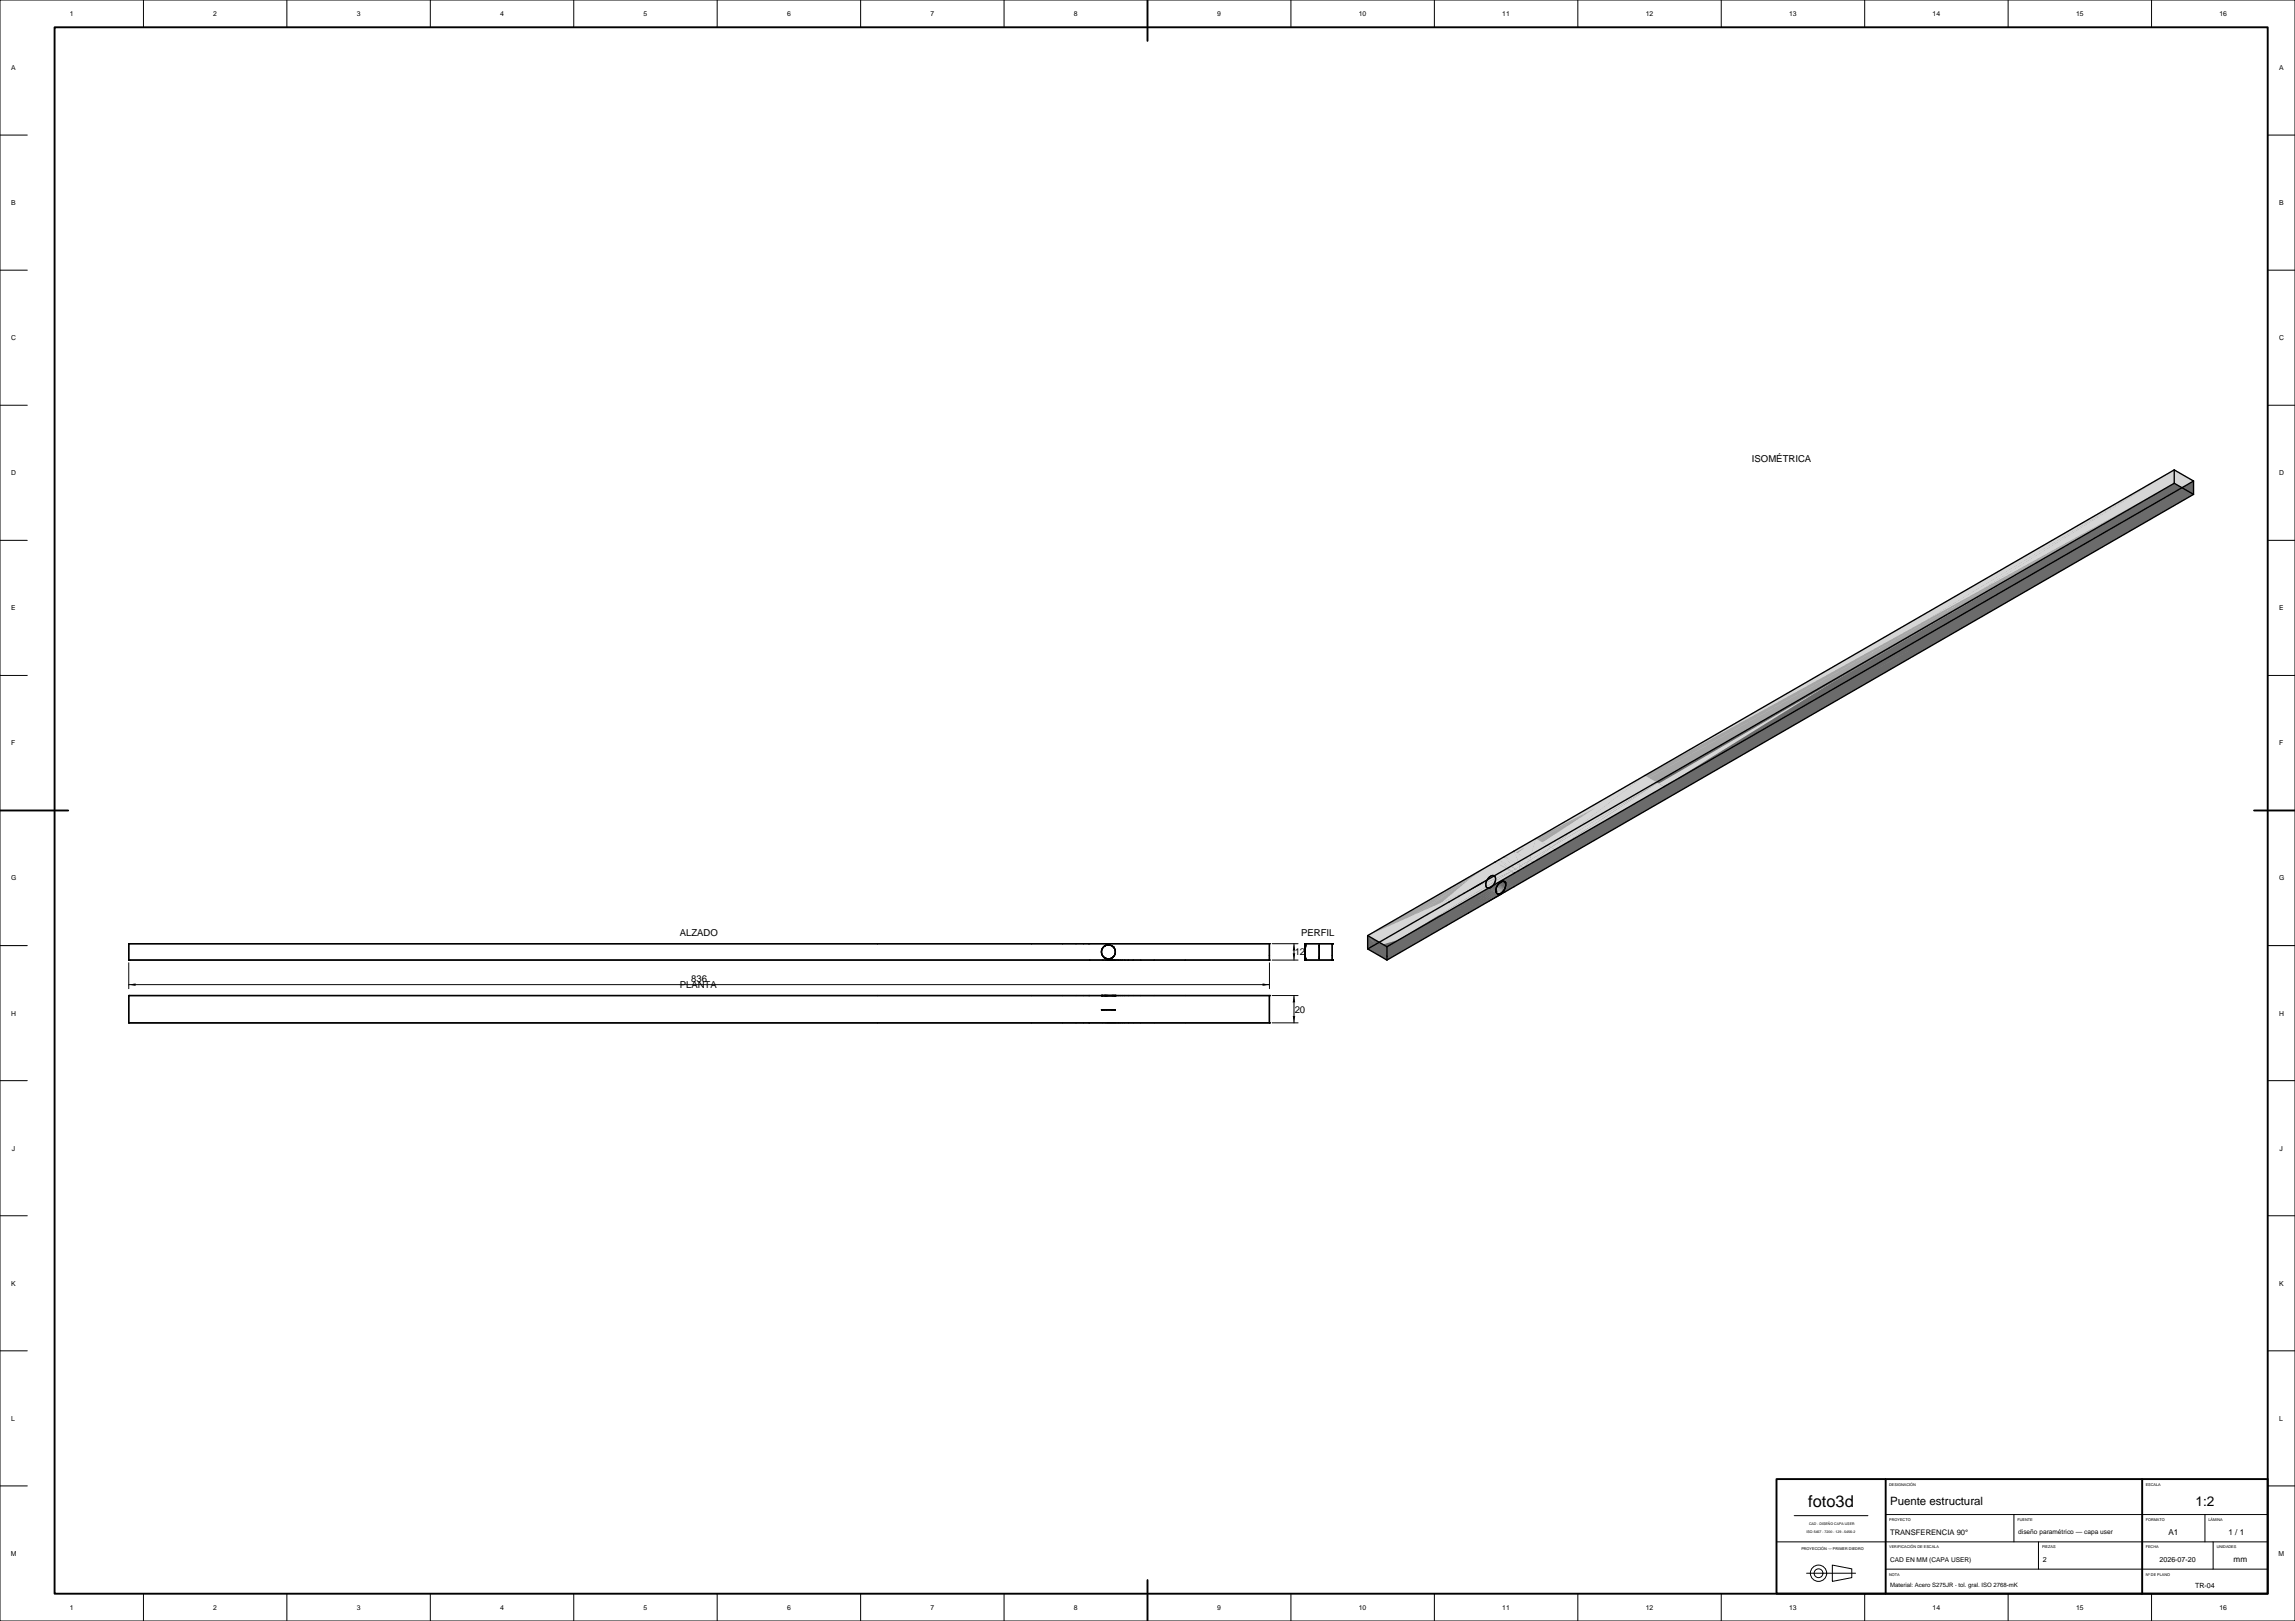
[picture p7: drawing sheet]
<svg xmlns="http://www.w3.org/2000/svg" width="841mm" height="594mm" viewBox="0 0 841 594" stroke-linecap="round" stroke-linejoin="round" font-family="sans-serif">
<defs><g id="words">
<text font-size="6" x="662.7" y="552.4">foto3d</text>
<text font-size="5" x="804.5" y="551.7">1:2</text>
<text font-size="4.2" x="692.6" y="551.4">Puente estructural</text>
<g font-size="3.5">
<text x="642" y="169.4">ISOMÉTRICA</text>
<text x="249.1" y="343.1">ALZADO</text>
<text x="476.8" y="343.1">PERFIL</text>
<text x="474.4" y="350.1">12</text>
<text x="253.3" y="359.9">836</text>
<text x="249.1" y="362.1">PLANTA</text>
<text x="474.4" y="371.1">20</text>
</g>
<g font-size="3">
<text x="794.6" y="562.5">A1</text>
<text x="816.6" y="562.5">1 / 1</text>
<text x="818.5" y="572.5">mm</text>
</g>
<text font-size="2.8" x="692.6" y="562.4">TRANSFERENCIA 90°</text>
<g font-size="2.6">
<text x="748.6" y="572.3">2</text>
<text x="791.4" y="572.3">2026-07-20</text>
<text x="804.4" y="581.8">TR-04</text>
</g>
<g font-size="2.5">
<text x="25.6" y="5.9">1</text>
<text x="78.1" y="5.9">2</text>
<text x="130.7" y="5.9">3</text>
<text x="183.3" y="5.9">4</text>
<text x="235.8" y="5.9">5</text>
<text x="288.4" y="5.9">6</text>
<text x="341" y="5.9">7</text>
<text x="393.5" y="5.9">8</text>
<text x="446.1" y="5.9">9</text>
<text x="498" y="5.9">10</text>
<text x="550.5" y="5.9">11</text>
<text x="603.1" y="5.9">12</text>
<text x="655.6" y="5.9">13</text>
<text x="708.2" y="5.9">14</text>
<text x="760.8" y="5.9">15</text>
<text x="813.3" y="5.9">16</text>
<text x="4.2" y="25.7">A</text>
<text x="835.2" y="25.7">A</text>
<text x="4.2" y="75.1">B</text>
<text x="835.2" y="75.1">B</text>
<text x="4.2" y="124.7">C</text>
<text x="835.2" y="124.7">C</text>
<text x="4.2" y="174.1">D</text>
<text x="835.2" y="174.1">D</text>
<text x="4.2" y="223.7">E</text>
<text x="835.2" y="223.7">E</text>
<text x="4.2" y="273.1">F</text>
<text x="835.2" y="273.1">F</text>
<text x="4.2" y="322.7">G</text>
<text x="835.2" y="322.7">G</text>
<text x="4.2" y="372.1">H</text>
<text x="835.2" y="372.1">H</text>
<text x="4.4" y="421.7">J</text>
<text x="835.4" y="421.7">J</text>
<text x="4.2" y="471.1">K</text>
<text x="835.2" y="471.1">K</text>
<text x="4.2" y="520.7">L</text>
<text x="835.2" y="520.7">L</text>
<text x="4" y="570.1">M</text>
<text x="835" y="570.1">M</text>
<text x="25.6" y="589.9">1</text>
<text x="78.1" y="589.9">2</text>
<text x="130.7" y="589.9">3</text>
<text x="183.3" y="589.9">4</text>
<text x="235.8" y="589.9">5</text>
<text x="288.4" y="589.9">6</text>
<text x="341" y="589.9">7</text>
<text x="393.5" y="589.9">8</text>
<text x="446.1" y="589.9">9</text>
<text x="498" y="589.9">10</text>
<text x="550.5" y="589.9">11</text>
<text x="603.1" y="589.9">12</text>
<text x="655.6" y="589.9">13</text>
<text x="708.2" y="589.9">14</text>
<text x="760.8" y="589.9">15</text>
<text x="813.3" y="589.9">16</text>
</g>
<g font-size="2.4">
<text x="739.6" y="562.3">diseño paramétrico — capa user</text>
<text x="692.6" y="572.3">CAD EN MM (CAPA USER)</text>
</g>
<text font-size="2.2" x="692.6" y="581.7">Material: Acero S275JR · tol. gral. ISO 2768-mK</text>
<g font-size="1.4">
<text x="692.3" y="544.4">DESIGNACIÓN</text>
<text x="786.3" y="544.4">ESCALA</text>
<text x="692.3" y="557.4">PROYECTO</text>
<text x="739.3" y="557.4">FUENTE</text>
<text x="786.3" y="557.4">FORMATO</text>
<text x="809.3" y="557.4">LÁMINA</text>
<text x="660.1" y="567.9">PROYECCIÓN — PRIMER DIEDRO</text>
<text x="692.3" y="567.4">VERIFICACIÓN DE ESCALA</text>
<text x="748.3" y="567.4">PIEZAS</text>
<text x="786.3" y="567.4">FECHA</text>
<text x="812.3" y="567.4">UNIDADES</text>
<text x="692.3" y="577.4">NOTA</text>
<text x="786.3" y="577.4">Nº DE PLANO</text>
</g>
<g font-size="1.3">
<text x="662" y="561.9">ISO 5457 · 7200 · 129 · 5456-2</text>
<text x="662.9" y="558.7">CAD · DISEÑO CAPA USER</text>
</g>
</g></defs>
<g fill="#919191">
<path d="M796.7 172.2l7.1 4.1-7.1 .8z"/>
<path d="M796.7 177.1l7.1-.8v4.9z"/>
</g>
<path d="M602.8 284.2l193.9-112v4.9z" fill="#a6a6a6"/>
<path d="M609.8 288.3l186.9-116.1 7.1 4.1z" fill="#d6d6d6"/>
<g fill="#6b6b6b">
<path d="M548.9 321.5l247.8-144.4 7.1 4.1z"/>
<path d="M550 327.4l253.8-151.1v4.9z"/>
</g>
<g fill="#d6d6d6">
<path d="M602.8 284.2l193.9-112-189.3 114.7z"/>
<path d="M607.4 286.9l189.3-114.7-186.9 116.1z"/>
</g>
<g fill="#a6a6a6">
<path d="M584.5 296.1l18.3-11.9 193.9-107.1z"/>
<path d="M542.9 323.3l41.6-27.2 212.2-119z"/>
</g>
<g fill="#6b6b6b">
<path d="M555.5 323.8l54.3-35.5 194-112z"/>
<path d="M547.8 320.8l248.9-143.7-247.8 144.4z"/>
</g>
<path d="M542.9 323.3l253.8-146.2-248.9 143.7z" fill="#a6a6a6"/>
<g fill="#6b6b6b">
<path d="M548.9 321.5l254.9-140.3-249 143.7z"/>
<path d="M550 327.4l253.8-146.2-249 143.7z"/>
<path d="M550 327.4l5.5-3.6 248.3-147.5z"/>
</g>
<path d="M568.4 310.5l34.4-26.3 4.6 2.7z" fill="#d6d6d6"/>
<path d="M562.8 307.3l40-23.1-18.3 11.9z" fill="#a6a6a6"/>
<g fill="#d6d6d6">
<path d="M569.9 311.3l37.5-24.4 2.4 1.4z"/>
<path d="M562.8 307.3l40-23.1-34.4 26.3z"/>
<path d="M568.4 310.5l39-23.6-37.5 24.4z"/>
</g>
<path d="M558.6 310.6l4.2-3.3 21.7-11.2z" fill="#a6a6a6"/>
<path d="M551.7 326l18.2-14.7 39.9-23z" fill="#6b6b6b"/>
<path d="M543.1 323.1l15.5-12.5 25.9-14.5z" fill="#a6a6a6"/>
<path d="M551.7 326l58.1-37.7z" fill="#6b6b6b"/>
<path d="M554.7 311.9l8.1-4.6-4.2 3.3z" fill="#a6a6a6"/>
<path d="M562.8 307.3l5.6 3.2-7.9 4.7z" fill="#d6d6d6"/>
<path d="M552.6 314l2.1-2.1 3.9-1.3z" fill="#a6a6a6"/>
<g fill="#d6d6d6">
<path d="M554.7 311.9l8.1-4.6-2.3 7.9z"/>
<path d="M561.8 316l6.6-5.5 1.5 .8z"/>
</g>
<g fill="#a6a6a6">
<path d="M543.4 322.9l9.2-8.9 6-3.4z"/>
<path d="M551.3 313.9l3.4-2-2.1 2.1z"/>
<path d="M551.3 313.9l1.3 .1-2.7 1.5z"/>
</g>
<path d="M560.5 315.2l7.9-4.7-6.6 5.5z" fill="#d6d6d6"/>
<path d="M544.3 322.8l3.5-2 1.1 .7z" fill="#6b6b6b"/>
<path d="M551.3 313.9l3.4-2 2.4 5.4z" fill="#d6d6d6"/>
<g fill="#a6a6a6">
<path d="M549.9 315.5l2.7-1.5-9 8.7z"/>
<path d="M549.3 315l2-1.1-1.4 1.6z"/>
</g>
<path d="M554.7 311.9l5.8 3.3-3.4 2.1z" fill="#d6d6d6"/>
<g fill="#a6a6a6">
<path d="M549.3 315l.6 .5-1.6 .9z"/>
<path d="M542.7 323.4l5.1-2.6-3.5 2z"/>
</g>
<path d="M544.3 322.8l4.6-1.3-3.5 1.9z" fill="#6b6b6b"/>
<g fill="#a6a6a6">
<path d="M548.3 316.4l1.6-.9-6.1 7z"/>
<path d="M548 315.8l1.3-.8-1 1.4z"/>
<path d="M548 315.8l.3 .6-1 .6z"/>
<path d="M547.3 317l1-.6-4.3 5.8z"/>
</g>
<path d="M551.1 326.3l10.7-10.3 8.1-4.7z" fill="#6b6b6b"/>
<path d="M549.3 315l2-1.1 3.9 4.6z" fill="#d6d6d6"/>
<g fill="#6b6b6b">
<path d="M543.5 323.3l.8-.5 1.1 .6z"/>
<path d="M545.4 323.4l3.5-1.9 5.9 3.4z"/>
</g>
<g fill="#a6a6a6">
<path d="M547.1 316.4l.9-.6-.7 1.2z"/>
<path d="M547.1 316.4l.9-.6z"/>
<path d="M546.6 317.4l.7-.4-3.1 4.9z"/>
<path d="M542.4 323.5l1.9-.7z"/>
<path d="M547.1 316.4l.2 .6-.7 .4z"/>
</g>
<g fill="#6b6b6b">
<path d="M543.5 323.3l1.9 .1-.8 .5z"/>
<path d="M543.1 323.5l.4-.2 1.1 .6z"/>
</g>
<g fill="#a6a6a6">
<path d="M546.1 317.7l.5-.3-2.3 4.2z"/>
<path d="M542.2 323.5l1.3-.2z"/>
<path d="M546.4 316.8l.7-.4-.5 1z"/>
</g>
<path d="M560.5 315.2l1.3 .8-3.5 2z" fill="#d6d6d6"/>
<g fill="#6b6b6b">
<path d="M542.8 323.7l.3-.2 1 .6z"/>
<path d="M543.1 323.5l1.5 .4-.5 .2z"/>
</g>
<g fill="#a6a6a6">
<path d="M545.6 317.9l.5-.2-1.6 3.6z"/>
<path d="M546.4 316.8l.2 .6-.5 .3z"/>
<path d="M542 323.5h1.1z"/>
</g>
<path d="M551.3 313.9l5.8 3.4-1.9 1.2z" fill="#d6d6d6"/>
<path d="M542.6 323.8l.2-.1 1 .6z" fill="#6b6b6b"/>
<path d="M544.1 318.9v3.3M544.2 318.9v3" fill="none" stroke="#a6a6a6" stroke-width=".37"/>
<path d="M544 318.9l.3 2.7z" fill="#a6a6a6"/>
<path d="M543.9 318.9v3.6" fill="none" stroke="#a6a6a6" stroke-width=".37"/>
<g fill="#a6a6a6">
<path d="M545.3 318.1l.3-.2-1 3.1z"/>
<path d="M544 318.9l.5 2.4z"/>
</g>
<path d="M543.8 318.9v3.8" fill="none" stroke="#a6a6a6" stroke-width=".41"/>
<path d="M542.8 323.7l1.3 .4-.3 .2z" fill="#6b6b6b"/>
<path d="M548 315.8l1.3-.8 4.7 4.2z" fill="#d6d6d6"/>
<g fill="#a6a6a6">
<path d="M544 318.9l-.4 3.8-.2 .2z"/>
<path d="M544 318.9l.6 2.1z"/>
</g>
<path d="M542.4 324l.2-.2 1 .6z" fill="#6b6b6b"/>
<g fill="#a6a6a6">
<path d="M541.8 323.5l1 .2-.2 .1z"/>
<path d="M545.9 317.2l.5-.4-.3 .9z"/>
<path d="M545.9 317.2l.2 .5-.5 .2z"/>
<path d="M544 318.9l-.6 4-.3 .2z"/>
<path d="M544 318.9l.6 1.8z"/>
<path d="M545 318.2l.3-.1-.7 2.6z"/>
</g>
<g fill="#6b6b6b">
<path d="M542.6 323.8l1.2 .5-.2 .1z"/>
<path d="M542.2 324.1l.2-.1 1 .5z"/>
</g>
<g fill="#a6a6a6">
<path d="M544 318.9l.7 1.5z"/>
<path d="M544 318.9l-.9 4.2-.2 .2z"/>
</g>
<path d="M557.1 317.3l3.4-2.1-2.2 2.8z" fill="#d6d6d6"/>
<path d="M541.6 323.4l1 .4-.2 .2z" fill="#a6a6a6"/>
<path d="M544.9 318.2v2.2" fill="none" stroke="#a6a6a6" stroke-width=".37"/>
<g fill="#a6a6a6">
<path d="M544 318.9l-1.1 4.4-.2 .1z"/>
<path d="M544 318.9l.7 1.3z"/>
</g>
<g fill="#6b6b6b">
<path d="M542.4 324l1.2 .4-.2 .1z"/>
<path d="M541.9 324.2l.3-.1 .9 .5z"/>
</g>
<g fill="#a6a6a6">
<path d="M545.5 317.4l.4-.2-.3 .7z"/>
<path d="M545.5 317.4l.1 .5-.3 .2z"/>
<path d="M541.5 323.3l.9 .7-.2 .1z"/>
</g>
<path d="M547.8 315.9l.2-.1 5.7 3.6z" fill="#d6d6d6"/>
<g fill="#a6a6a6">
<path d="M544 318.9l-1.3 4.5-.3 .1z"/>
<path d="M544 318.9l.7 1z"/>
<path d="M544.6 318.5l.2-.1-.1 1.8z"/>
</g>
<g fill="#6b6b6b">
<path d="M551.1 326.3l18.8-15z"/>
<path d="M542.2 324.1l1.2 .4-.3 .1z"/>
<path d="M541.7 324.3l.2-.1 1 .6z"/>
</g>
<g fill="#a6a6a6">
<path d="M544 318.9l-1.6 4.6h-.2z"/>
<path d="M544 318.9l.6 .8z"/>
<path d="M541.3 323.1l.9 1-.3 .1z"/>
<path d="M545.1 317.7l.2 .4-.3 .1z"/>
<path d="M544.4 318.6l.2-.1 .1 1.4z"/>
<path d="M545.1 317.7l.4-.3-.2 .7z"/>
</g>
<g fill="#6b6b6b">
<path d="M541.9 324.2l1.2 .4-.2 .2z"/>
<path d="M541.5 324.5l.2-.2 1 .6z"/>
</g>
<g fill="#a6a6a6">
<path d="M544 318.9l-1.8 4.6h-.2z"/>
<path d="M544 318.9l.6 .5z"/>
<path d="M544.3 318.7l.3 1z"/>
<path d="M541.2 323l.7 1.2-.2 .1z"/>
</g>
<path d="M541.7 324.3l1.2 .5-.2 .1z" fill="#6b6b6b"/>
<g fill="#a6a6a6">
<path d="M544.8 317.9l.2 .3-.2 .2z"/>
<path d="M544.8 317.9l.3-.2-.1 .5z"/>
</g>
<g fill="#6b6b6b">
<path d="M541.2 324.6l.3-.1 .9 .5z"/>
<path d="M544.6 323.9l.8-.5 6 3.5z"/>
</g>
<g fill="#a6a6a6">
<path d="M544 318.9l-2 4.6h-.2z"/>
<path d="M544 318.9l.5 .4z"/>
<path d="M544.2 318.7l.4 .7z"/>
</g>
<path d="M541.5 324.5l1.2 .4-.3 .1z" fill="#6b6b6b"/>
<g fill="#a6a6a6">
<path d="M544.6 318l.2 .4-.2 .1z"/>
<path d="M541.2 322.7l.5 1.6-.2 .2z"/>
<path d="M544.6 318l.2-.1v.5z"/>
</g>
<path d="M541 324.8l.2-.2 1 .6z" fill="#6b6b6b"/>
<g fill="#a6a6a6">
<path d="M544.1 318.8l.4 .5z"/>
<path d="M544 318.9l-2.2 4.6-.2-.1z"/>
<path d="M544 318.9l.3 .2z"/>
<path d="M544.4 318.2l.2 .3-.2 .1z"/>
</g>
<path d="M549.3 315l5.9 3.5-1.2 .7z" fill="#d6d6d6"/>
<path d="M541.2 324.6l1.2 .4-.2 .2z" fill="#6b6b6b"/>
<path d="M541.3 322.5v2.1" fill="none" stroke="#a6a6a6" stroke-width=".37"/>
<g fill="#a6a6a6">
<path d="M544 318.8l.3 .3z"/>
<path d="M544.4 318.2l.2-.2v.5z"/>
<path d="M544 318.9l-2.4 4.5-.1-.1z"/>
<path d="M544.2 318.3l.2 .3z"/>
</g>
<path d="M540.6 324.9l.4-.1 .9 .5z" fill="#6b6b6b"/>
<g fill="#a6a6a6">
<path d="M543.9 318.9l.3 .1z"/>
<path d="M544.2 318.3l.2-.1v.4z"/>
</g>
<g fill="#6b6b6b">
<path d="M545.4 323.4l9.4 1.5-3.4 2z"/>
<path d="M541 324.8l1.2 .4-.3 .1z"/>
</g>
<path d="M544 318.4l.3 .3z" fill="#a6a6a6"/>
<path d="M541.1 322.2v2.6" fill="none" stroke="#a6a6a6" stroke-width=".37"/>
<path d="M544.1 324.1l.5-.2 6 3.5z" fill="#6b6b6b"/>
<g fill="#a6a6a6">
<path d="M544 318.9l-2.5 4.4-.2-.2z"/>
<path d="M544 318.4l.2-.1 .1 .4z"/>
<path d="M543.8 318.5l.4 .2z"/>
</g>
<path d="M540.3 325.2l.3-.3 1 .6z" fill="#6b6b6b"/>
<g fill="#a6a6a6">
<path d="M543.7 318.6l.4 .2z"/>
<path d="M544 318.9l-2.7 4.2-.1-.1z"/>
<path d="M543.8 318.5l.4 .2z"/>
<path d="M541.1 322l-.1 2.8-.4 .1z"/>
</g>
<path d="M540.6 324.9l1.3 .4-.3 .2z" fill="#6b6b6b"/>
<path d="M543.5 318.7l.5 .1z" fill="#a6a6a6"/>
<path d="M543.8 324.3l.3-.2 6.1 3.5z" fill="#6b6b6b"/>
<g fill="#a6a6a6">
<path d="M543.4 318.8l.5 .1z"/>
<path d="M543.7 318.6l.4 .2z"/>
<path d="M544 318.9l-2.8 4.1z"/>
</g>
<path d="M558.3 318l3.5-2-10.8 10.4z" fill="#6b6b6b"/>
<g fill="#a6a6a6">
<path d="M543.5 318.7l.5 .1z"/>
<path d="M541.2 321.7l-.6 3.2-.3 .3z"/>
</g>
<g fill="#6b6b6b">
<path d="M539.8 325.4l.5-.2 .9 .5z"/>
<path d="M540.3 325.2l1.3 .3-.4 .2z"/>
</g>
<path d="M543.4 318.8l.5 .1z" fill="#a6a6a6"/>
<path d="M548 315.8l6 3.4-.3 .2z" fill="#d6d6d6"/>
<path d="M543.6 324.4l.2-.1 6.1 3.5z" fill="#6b6b6b"/>
<path d="M544 318.9l-2.8 3.8z" fill="#a6a6a6"/>
<path d="M557.1 317.3l1.2 .7-1.9 1.1z" fill="#d6d6d6"/>
<g fill="#a6a6a6">
<path d="M542 320l2-1.1z"/>
<path d="M543.3 318.9h.5z"/>
<path d="M542 319.9l1.9-1z"/>
<path d="M544 318.9l-2.9 3.6z"/>
<path d="M541.2 321.4l-.9 3.8-.5 .2z"/>
</g>
<path d="M543.4 324.5l.2-.1 6.1 3.5z" fill="#6b6b6b"/>
<path d="M543.1 319l.5-.1z" fill="#a6a6a6"/>
<path d="M555.2 318.5l1.9-1.2-.7 1.8z" fill="#d6d6d6"/>
<g fill="#a6a6a6">
<path d="M542 319.9l1.8-1z"/>
<path d="M544 318.9l-2.9 3.3z"/>
</g>
<g fill="#6b6b6b">
<path d="M539.8 325.4l1.4 .3-.4 .2z"/>
<path d="M539.3 325.7l.5-.3 1 .5z"/>
<path d="M543.1 324.6l.3-.1 6 3.5z"/>
</g>
<g fill="#a6a6a6">
<path d="M543 319l.4-.1z"/>
<path d="M541.2 321.7l2.8-2.8-2.9 3.1z"/>
<path d="M542 319.9l1.6-1z"/>
<path d="M541.3 321.1l-1.5 4.3-.5 .3z"/>
<path d="M541.2 321.4l2.8-2.5-2.8 2.8z"/>
</g>
<g fill="#6b6b6b">
<path d="M546.3 323.1l1.4 .5-.2 .3z"/>
<path d="M546.3 323.1l1.2 .8-.1 .3z"/>
</g>
<path d="M542.9 319.1l.2-.1z" fill="#a6a6a6"/>
<g fill="#6b6b6b">
<path d="M546.3 323.1l1.5 .2-.1 .3z"/>
<path d="M546.3 323.1l1.1 1.1-.2 .2z"/>
<path d="M542.9 324.8l.2-.2 6.1 3.6z"/>
</g>
<path d="M541.3 321.1l2.7-2.2-2.8 2.5z" fill="#a6a6a6"/>
<g fill="#6b6b6b">
<path d="M546.3 323.1l1.6-.1-.1 .3z"/>
<path d="M546.3 323.1l.9 1.3-.3 .3z"/>
</g>
<g fill="#a6a6a6">
<path d="M542 319.9l1.4-1z"/>
<path d="M541.5 320.8l2.5-1.9-2.7 2.2z"/>
<path d="M542 320l2-1.1-2.2 1.3z"/>
<path d="M541.8 320.2l2.2-1.3-2.4 1.6z"/>
<path d="M541.6 320.5l2.4-1.6-2.5 1.9z"/>
<path d="M542 319.9l1.9-1z"/>
</g>
<g fill="#6b6b6b">
<path d="M546.3 323.1l.6 1.6-.2 .2z"/>
<path d="M546.3 323.1l1.7-.4-.1 .3z"/>
<path d="M539.3 325.7l1.5 .2-.6 .3z"/>
<path d="M542.7 324.9l.2-.1 6.1 3.5z"/>
</g>
<path d="M542 319.9l1.1-.9z" fill="#a6a6a6"/>
<g fill="#6b6b6b">
<path d="M546.3 323.1l.4 1.8-.2 .2z"/>
<path d="M546.3 323.1l1.7-.7v.3z"/>
<path d="M538.6 326.1l.7-.4 .9 .5z"/>
<path d="M544.6 323.9l6.8 3-.8 .5z"/>
</g>
<path d="M541.5 320.8l-2.2 4.9-.7 .4z" fill="#a6a6a6"/>
<path d="M547.7 323.6l3.5 2.4-3.7-2.1z" fill="#949494"/>
<path d="M547.5 323.9l3.6 2.4-3.7-2.1z" fill="#a3a3a3"/>
<path d="M546.3 323.1l1.8-1-.1 .3z" fill="#6b6b6b"/>
<path d="M546.4 323.1v2.1" fill="none" stroke="#6b6b6b" stroke-width=".37"/>
<path d="M547.8 323.3l3.6 2.4-3.7-2.1z" fill="#878787"/>
<path d="M542 319.9l.9-.8z" fill="#a6a6a6"/>
<path d="M551 326.4l10.8-10.4z" fill="#6b6b6b"/>
<path d="M547.4 324.2l3.5 2.4-3.7-2.2z" fill="#b0b0b0"/>
<path d="M542.4 325l.3-.1 6.1 3.5z" fill="#6b6b6b"/>
<path d="M547.9 323l3.6 2.4-3.7-2.1z" fill="#787878"/>
<path d="M547.2 324.4l3.5 2.4-3.8-2.1z" fill="#bababa"/>
<path d="M542.4 319.5l.3-.2-.7 .6z" fill="#a6a6a6"/>
<path d="M546.1 323.1v2.2" fill="none" stroke="#6b6b6b" stroke-width=".37"/>
<g fill="#6b6b6b">
<path d="M546.3 323.1l1.7-1.3 .1 .3z"/>
<path d="M548 322.7l3.6 2.4-3.7-2.1z"/>
</g>
<path d="M546.7 324.9l.2-.2 3.5 2.3z" fill="#c4c4c4"/>
<path d="M542.2 319.7l.2-.2-.4 .4z" fill="#a6a6a6"/>
<g fill="#6b6b6b">
<path d="M542.2 325.2l.2-.2 6.2 3.5z"/>
<path d="M546.3 323.1l-.3 2.2-.2 .1z"/>
<path d="M546.3 323.1l1.7-1.5v.2z"/>
<path d="M548 322.4l3.7 2.4-3.7-2.1z"/>
</g>
<path d="M541.8 320l.4-.3z" fill="#a6a6a6"/>
<path d="M546.5 325.1l.2-.2 3.5 2.3z" fill="#ccc"/>
<g fill="#6b6b6b">
<path d="M538.6 326.1l1.6 .1-.7 .4z"/>
<path d="M544.1 324.1l6.5 3.3-.4 .2z"/>
</g>
<g fill="#a6a6a6">
<path d="M541.6 320.5l-3 5.6-.9 .5z"/>
<path d="M541.4 320.3l1-.8z"/>
</g>
<g fill="#6b6b6b">
<path d="M546.3 323.1l-.5 2.3-.2 .1z"/>
<path d="M547.9 321.4l.1 .2-1.7 1.5z"/>
<path d="M541.9 325.3l.3-.1 6.1 3.5z"/>
<path d="M548.1 322.1l3.7 2.4-3.8-2.1z"/>
</g>
<path d="M546.3 325.2l.2-.1 3.5 2.3z" fill="#d4d4d4"/>
<g fill="#6b6b6b">
<path d="M556.4 319.1l1.9-1.1-7.3 8.5z"/>
<path d="M537.7 326.6l.9-.5 .9 .5z"/>
<path d="M546.3 323.1l-.7 2.4h-.2z"/>
<path d="M547.8 321.2l.1 .2-1.6 1.7z"/>
</g>
<g fill="#d6d6d6">
<path d="M555.2 318.5l1.2 .6-1.3 .8z"/>
<path d="M554 319.2l1.2-.7-.1 1.4z"/>
</g>
<g fill="#6b6b6b">
<path d="M548 321.8l3.8 2.4-3.7-2.1z"/>
<path d="M543.8 324.3l6.4 3.3-.3 .2z"/>
<path d="M541.6 325.5l.3-.2 6.1 3.5z"/>
</g>
<path d="M546 325.3l.3-.1 3.4 2.3z" fill="#d9d9d9"/>
<g fill="#6b6b6b">
<path d="M550.2 327.2l1.5-1.2 3.8-2.2z"/>
<path d="M546.3 323.1l-.9 2.4-.2-.1z"/>
<path d="M547.7 321l.1 .2-1.5 1.9z"/>
<path d="M549.7 327.5l5.1-2.6-3.4 2z"/>
</g>
<path d="M541.9 320l-5.4 7.3z" fill="#a6a6a6"/>
<g fill="#6b6b6b">
<path d="M548 321.6l3.8 2.4z"/>
<path d="M543.6 324.4l6.3 3.4-.2 .1z"/>
</g>
<path d="M545.8 325.4l.2-.1 3.5 2.3z" fill="#dbdbdb"/>
<g fill="#6b6b6b">
<path d="M541.2 325.7l.4-.2 6.1 3.5z"/>
<path d="M546.3 323.1l-1.1 2.3-.2-.1z"/>
<path d="M547.5 320.9l.2 .1-1.4 2.1z"/>
</g>
<path d="M541.8 320.2l-4.1 6.4-1.2 .7z" fill="#a6a6a6"/>
<path d="M547.5 323.9l3.7 2.1z" fill="#949494"/>
<path d="M547.5 323.9l3.7 2.1-.1 .3z" fill="#a3a3a3"/>
<path d="M547.7 323.6l3.7 2.1-.2 .3z" fill="#949494"/>
<path d="M547.4 324.2l3.7 2.1z" fill="#a3a3a3"/>
<path d="M547.7 323.6l3.7 2.1z" fill="#878787"/>
<g fill="#6b6b6b">
<path d="M537.7 326.6h1.8l-.9 .5z"/>
<path d="M558.3 318l-7.3 8.5z"/>
</g>
<path d="M547.4 324.2l3.7 2.1-.2 .3z" fill="#b0b0b0"/>
<path d="M547.8 323.3l3.7 2.1-.1 .3z" fill="#878787"/>
<path d="M547.2 324.4l3.7 2.2z" fill="#b0b0b0"/>
<path d="M547.8 323.3l3.7 2.1z" fill="#787878"/>
<path d="M539.4 321.4l3.3-2.1z" fill="#a6a6a6"/>
<path d="M543.4 324.5l6.3 3.4-.3 .1z" fill="#6b6b6b"/>
<path d="M547.2 324.4l3.7 2.2-.2 .2z" fill="#bababa"/>
<path d="M547.9 321.4l3.8 2.3z" fill="#6b6b6b"/>
<path d="M547.9 323l3.7 2.1-.1 .3z" fill="#787878"/>
<g fill="#6b6b6b">
<path d="M546.3 323.1l-1.3 2.2-.2-.1z"/>
<path d="M547.4 320.9h.1l-1.2 2.2z"/>
</g>
<path d="M546.9 324.7l3.8 2.1z" fill="#bababa"/>
<path d="M547.9 323l3.7 2.1z" fill="#6b6b6b"/>
<path d="M553.7 319.4l.3-.2 .8 .8z" fill="#d6d6d6"/>
<path d="M545.6 325.5l3.7 2.1z" fill="#dedede"/>
<path d="M546.9 324.7l3.8 2.1-.3 .2z" fill="#c4c4c4"/>
<g fill="#6b6b6b">
<path d="M548 322.7l3.7 2.1-.1 .3z"/>
<path d="M543.1 324.6l6.3 3.4-.2 .2z"/>
<path d="M540.8 325.9l.4-.2 6.1 3.5z"/>
</g>
<path d="M546.7 324.9l3.7 2.1z" fill="#c4c4c4"/>
<path d="M548 322.7l3.7 2.1z" fill="#6b6b6b"/>
<path d="M546.7 324.9l3.7 2.1-.2 .2z" fill="#ccc"/>
<g fill="#6b6b6b">
<path d="M546.3 323.1l-1.5 2.1-.1-.1z"/>
<path d="M547.2 320.8l.2 .1-1.1 2.2z"/>
<path d="M547.8 321.2l3.8 2.3z"/>
<path d="M536.5 327.3l1.2-.7 .9 .5z"/>
<path d="M548 322.4l3.8 2.1-.1 .3z"/>
</g>
<path d="M554 319.2l1.1 .7-.3 .1z" fill="#d6d6d6"/>
<path d="M541.8 320l-7.3 8.5z" fill="#a6a6a6"/>
<g fill="#6b6b6b">
<path d="M555.1 319.9l1.3-.8-5.3 7.2z"/>
<path d="M542.9 324.8l6.3 3.4-.2 .1z"/>
</g>
<path d="M546.5 325.1l3.7 2.1z" fill="#ccc"/>
<path d="M548 322.4l3.8 2.1z" fill="#6b6b6b"/>
<path d="M545.4 325.5l3.7 2.1z" fill="#dbdbdb"/>
<path d="M546.5 325.1l3.7 2.1-.2 .2z" fill="#d4d4d4"/>
<g fill="#6b6b6b">
<path d="M546.3 323.1l-1.6 2-.1-.2z"/>
<path d="M546.9 320.8h.3l-.9 2.3z"/>
<path d="M548.1 322.1l3.7 2.1v.3z"/>
<path d="M542.7 324.9l6.3 3.4-.2 .1z"/>
</g>
<path d="M546.3 325.2l3.7 2.2z" fill="#d4d4d4"/>
<g fill="#6b6b6b">
<path d="M548.1 322.1l3.7 2.1z"/>
<path d="M547.7 321l3.8 2.3z"/>
<path d="M540.2 326.2l.6-.3 6.1 3.6z"/>
<path d="M544.5 324.7l1.8-1.6-1.7 1.8z"/>
<path d="M546.7 320.9l.2-.1-.6 2.3z"/>
</g>
<g fill="#d9d9d9">
<path d="M546.3 325.2l3.7 2.2-.3 .1z"/>
<path d="M545.2 325.4l3.7 2.2z"/>
</g>
<g fill="#6b6b6b">
<path d="M548 321.8l3.8 2.2v.2z"/>
<path d="M542.4 325l6.4 3.4-.2 .1z"/>
</g>
<path d="M546 325.3l3.7 2.2z" fill="#d9d9d9"/>
<g fill="#6b6b6b">
<path d="M548 321.8l3.8 2.2z"/>
<path d="M554.8 320l.3-.1-3.9 6.1z"/>
<path d="M544.5 324.4l1.8-1.3-1.8 1.6z"/>
<path d="M546.5 320.9h.2l-.4 2.2z"/>
</g>
<path d="M541.9 320l-5.4 7.3-2 1.2z" fill="#a6a6a6"/>
<path d="M546 325.3l3.7 2.2z" fill="#dbdbdb"/>
<g fill="#6b6b6b">
<path d="M547.5 320.9l3.9 2.3z"/>
<path d="M550.4 327l1.3-1z"/>
<path d="M536.5 327.3l2.1-.2-1.3 .7z"/>
<path d="M548 321.6l3.8 2.4z"/>
<path d="M544.5 324.2l1.8-1.1-1.8 1.3z"/>
</g>
<path d="M546.4 320.9v2.2" fill="none" stroke="#6b6b6b" stroke-width=".37"/>
<path d="M545 325.3l3.7 2.2z" fill="#d6d6d6"/>
<g fill="#6b6b6b">
<path d="M542.2 325.2l6.4 3.3-.3 .2z"/>
<path d="M549.5 327.6l1.9-.7z"/>
<path d="M551 326.4l-.3 .4z"/>
</g>
<path d="M545.8 325.4l3.7 2.2z" fill="#dbdbdb"/>
<g fill="#6b6b6b">
<path d="M548 321.6l3.7 2.1z"/>
<path d="M554.2 320.4l.6-.4-3.6 6z"/>
</g>
<path d="M546.1 321.1v2" fill="none" stroke="#6b6b6b" stroke-width=".37"/>
<g fill="#6b6b6b">
<path d="M544.5 323.9l1.8-.8-1.8 1.1z"/>
<path d="M539.5 326.6l.7-.4 6.2 3.6z"/>
</g>
<path d="M545.8 325.4l3.7 2.2z" fill="#dedede"/>
<g fill="#6b6b6b">
<path d="M547.4 320.9l3.8 2.2z"/>
<path d="M547.9 321.4l3.8 2.3z"/>
<path d="M541.9 325.3l6.4 3.4-.3 .1z"/>
<path d="M544.5 323.6l1.8-.5-1.8 .8z"/>
<path d="M545.8 321.4l.2-.2 .3 1.9z"/>
</g>
<path d="M544.8 325.2l3.7 2.2z" fill="#cfcfcf"/>
<path d="M545.6 325.5l3.7 2.1z" fill="#dedede"/>
<g fill="#6b6b6b">
<path d="M547.9 321.4l3.7 2.1z"/>
<path d="M544.6 323.3l1.7-.2-1.8 .5z"/>
<path d="M545.6 321.6l.2-.2 .5 1.7z"/>
</g>
<path d="M545.6 325.5l3.7 2.1z" fill="#dbdbdb"/>
<g fill="#6b6b6b">
<path d="M545.6 321.6l.7 1.5-.9-1.2z"/>
<path d="M544.7 323l1.6 .1-1.7 .2z"/>
<path d="M553.5 320.9l.7-.5-2.8 5.3z"/>
<path d="M545.4 321.9l.9 1.2-1.1-1z"/>
<path d="M544.8 322.7l1.5 .4-1.6-.1z"/>
<path d="M549.3 327.6l1.3-.2z"/>
<path d="M547.2 320.8l3.9 2.2z"/>
<path d="M545.2 322.1l1.1 1-1.3-.7z"/>
<path d="M545 322.4l1.3 .7-1.5-.4z"/>
<path d="M541.6 325.5l6.4 3.3-.3 .2z"/>
<path d="M547.8 321.2l3.8 2.3z"/>
</g>
<path d="M531.1 330.5l10.7-10.5z" fill="#a6a6a6"/>
<path d="M544.7 325.1l3.7 2.1z" fill="#c7c7c7"/>
<path d="M545.4 325.5l3.7 2.1z" fill="#dbdbdb"/>
<g fill="#6b6b6b">
<path d="M547.8 321.2l3.7 2.1z"/>
<path d="M534.5 328.5l2-1.2 .8 .5z"/>
</g>
<path d="M545.4 325.5l3.7 2.1z" fill="#d9d9d9"/>
<g fill="#6b6b6b">
<path d="M546.9 320.8l4 2.2z"/>
<path d="M538.6 327.1l.9-.5 6.2 3.6z"/>
<path d="M549.1 327.6h1.1z"/>
<path d="M547.7 321l3.8 2.3z"/>
<path d="M541.2 325.7l6.5 3.3-.4 .2z"/>
<path d="M553 321.2l.5-.3-2 4.5z"/>
</g>
<path d="M544.6 324.9l3.7 2.1z" fill="#bdbdbd"/>
<path d="M545.2 325.4l3.7 2.2z" fill="#d9d9d9"/>
<g fill="#6b6b6b">
<path d="M547.7 321l3.7 2.2z"/>
<path d="M549 327.6l.9 .2-.2 .1z"/>
</g>
<path d="M545.2 325.4l3.7 2.2z" fill="#d6d6d6"/>
<g fill="#6b6b6b">
<path d="M546.7 320.9l4 2.1z"/>
<path d="M547.5 320.9l3.9 2.3z"/>
<path d="M549 327.6l.7 .3-.3 .1z"/>
<path d="M552.5 321.5l.5-.3-1.4 3.9z"/>
</g>
<path d="M544.5 324.7l3.7 2.1z" fill="#b3b3b3"/>
<path d="M540.8 325.9l6.5 3.3-.4 .3z" fill="#6b6b6b"/>
<path d="M545 325.3l3.7 2.2z" fill="#d6d6d6"/>
<g fill="#6b6b6b">
<path d="M547.5 320.9l3.7 2.2z"/>
<path d="M548.9 327.7l.5 .3-.2 .2z"/>
</g>
<path d="M545 325.3l3.7 2.2z" fill="#cfcfcf"/>
<g fill="#6b6b6b">
<path d="M546.5 320.9l3.9 2.1z"/>
<path d="M552.2 321.7l.3-.2-.8 3.3z"/>
</g>
<path d="M544.5 324.4l3.7 2.2-3.7-1.9z" fill="#a6a6a6"/>
<g fill="#6b6b6b">
<path d="M547.4 320.9l3.8 2.2z"/>
<path d="M549 327.6l.7 .3z"/>
<path d="M548.8 327.7l.4 .5-.2 .1z"/>
<path d="M534.5 328.5l2.8-.7-2 1.1z"/>
</g>
<path d="M544.8 325.2l3.7 2.2z" fill="#cfcfcf"/>
<g fill="#6b6b6b">
<path d="M547.4 320.9l3.7 2.1z"/>
<path d="M548.9 327.7l.5 .3z"/>
</g>
<path d="M531.1 330.5l10.7-10.5-7.3 8.5z" fill="#a6a6a6"/>
<g fill="#6b6b6b">
<path d="M546.3 321.1l.2-.2 3.7 2.2z"/>
<path d="M548.7 327.8l.3 .5-.2 .1z"/>
</g>
<path d="M544.8 325.2l3.7 2.2z" fill="#c7c7c7"/>
<path d="M540.2 326.2l6.7 3.3-.5 .3z" fill="#6b6b6b"/>
<path d="M552 321.7v2.8" fill="none" stroke="#6b6b6b" stroke-width=".43"/>
<path d="M548.8 327.7l.4 .5z" fill="#6b6b6b"/>
<path d="M544.5 324.2l3.7 2.1-3.7-1.9z" fill="#999"/>
<g fill="#6b6b6b">
<path d="M537.3 327.8l1.3-.7 6.2 3.6z"/>
<path d="M547.2 320.8l3.9 2.2z"/>
<path d="M548.7 327.8l.3 .5z"/>
<path d="M548.6 327.9l.2 .5-.2 .1z"/>
<path d="M546 321.2l.3-.1 3.7 2.1z"/>
</g>
<path d="M544.7 325.1l3.7 2.1z" fill="#c7c7c7"/>
<path d="M547.2 320.8l3.7 2.2z" fill="#6b6b6b"/>
<path d="M544.5 323.9l3.7 2.1-3.7-1.8z" fill="#8a8a8a"/>
<path d="M551.8 321.9v2.3" fill="none" stroke="#6b6b6b" stroke-width=".37"/>
<path d="M544.7 325.1l3.7 2.1z" fill="#bdbdbd"/>
<g fill="#6b6b6b">
<path d="M548.6 327.9l.2 .5z"/>
<path d="M548.4 327.9l.2 .6-.3 .2z"/>
<path d="M545.8 321.4l.2-.2 3.7 2.2z"/>
<path d="M546.9 320.8l4 2.2z"/>
<path d="M548.7 327.5l.3 .1z"/>
</g>
<path d="M544.5 323.6l3.7 2.1-3.7-1.8z" fill="#7d7d7d"/>
<g fill="#6b6b6b">
<path d="M548.4 327.9l.2 .6z"/>
<path d="M551.4 322.2l.2-.1 .2 1.9z"/>
</g>
<path d="M544.6 324.9l3.7 2.1z" fill="#bdbdbd"/>
<g fill="#6b6b6b">
<path d="M546.9 320.8l3.8 2.2z"/>
<path d="M545.6 321.6l.2-.2 3.7 2.1z"/>
<path d="M548.5 327.4l.4 .3z"/>
</g>
<path d="M544.6 323.3l3.7 2.1-3.8-1.8z" fill="#6e6e6e"/>
<path d="M544.6 324.9l3.7 2.1z" fill="#b3b3b3"/>
<g fill="#6b6b6b">
<path d="M548.3 328v.7l-.3 .1z"/>
<path d="M539.5 326.6l6.9 3.2-.7 .4z"/>
<path d="M548.3 328l.1-.1-.1 .8z"/>
<path d="M545.6 321.6l3.7 2.2-3.9-1.9z"/>
<path d="M551.2 322.4l.2-.2 .3 1.5z"/>
<path d="M546.7 320.9l4 2.1z"/>
<path d="M544.7 323l3.7 2.1-3.8-1.8z"/>
<path d="M548.4 327.2l.4 .5z"/>
<path d="M545.4 321.9l3.7 2.1-3.9-1.9z"/>
<path d="M544.8 322.7l3.7 2.1-3.8-1.8z"/>
</g>
<path d="M544.5 324.7l3.7 2.1z" fill="#b3b3b3"/>
<g fill="#6b6b6b">
<path d="M546.7 320.9l3.7 2.1z"/>
<path d="M545.2 322.1l3.7 2.2-3.9-1.9z"/>
<path d="M545 322.4l3.7 2.1-3.9-1.8z"/>
<path d="M548.1 328.2l-.1 .6-.3 .2z"/>
<path d="M548.1 328.2l.2-.2-.3 .8z"/>
</g>
<path d="M544.5 324.7l3.7 1.9v.2z" fill="#a6a6a6"/>
<g fill="#6b6b6b">
<path d="M551.1 322.5l.1-.1 .4 1.1z"/>
<path d="M548.3 327l.3 .9z"/>
<path d="M546.5 320.9l3.9 2.1z"/>
</g>
<path d="M544.5 324.4l3.7 2.2z" fill="#a6a6a6"/>
<g fill="#6b6b6b">
<path d="M546.5 320.9l3.7 2.2z"/>
<path d="M550.9 322.6l.2-.1 .4 .8z"/>
<path d="M547.8 328.3l.3-.1-.4 .8z"/>
<path d="M548.2 326.8l.2 1.1z"/>
</g>
<path d="M544.5 324.4l3.7 1.9v.3z" fill="#999"/>
<g fill="#6b6b6b">
<path d="M547.8 328.3l-.1 .7-.4 .2z"/>
<path d="M546.3 321.1l3.9 2-.2 .1z"/>
<path d="M548.2 326.6l.1 1.4z"/>
</g>
<path d="M544.5 324.2l3.7 2.1z" fill="#999"/>
<g fill="#6b6b6b">
<path d="M550.7 322.7l.7 .5z"/>
<path d="M546.3 321.1l3.7 2.1z"/>
<path d="M531.1 330.5l3.4-2 .8 .4z"/>
</g>
<path d="M544.5 324.2l3.7 1.8v.3z" fill="#8a8a8a"/>
<g fill="#6b6b6b">
<path d="M547.5 328.5l.3-.2-.5 .9z"/>
<path d="M538.6 327.1l7.1 3.1-.9 .5z"/>
<path d="M546 321.2l4 2-.3 .1z"/>
<path d="M547.5 328.5l-.2 .7-.4 .3z"/>
<path d="M550.6 322.8l.6 .3z"/>
<path d="M548.2 326.3l.1 1.7-.2 .2z"/>
<path d="M535.3 328.9l2-1.1 6.3 3.6z"/>
</g>
<path d="M544.5 323.9l3.7 2.1z" fill="#8a8a8a"/>
<path d="M546 321.2l3.7 2.1z" fill="#6b6b6b"/>
<path d="M544.5 323.9l3.7 1.8v.3z" fill="#7d7d7d"/>
<g fill="#6b6b6b">
<path d="M545.8 321.4l3.9 2-.2 .1z"/>
<path d="M550.5 322.9l.6 .1z"/>
</g>
<path d="M544.5 323.6l3.7 2.1z" fill="#7d7d7d"/>
<path d="M545.8 321.4l3.7 2.1z" fill="#6b6b6b"/>
<path d="M548 326v2.3" fill="none" stroke="#6b6b6b" stroke-width=".37"/>
<path d="M547.2 328.7l.3-.2-.6 1z" fill="#6b6b6b"/>
<path d="M544.5 323.6l3.8 1.8-.1 .3z" fill="#6e6e6e"/>
<path d="M545.6 321.6l3.9 1.9-.2 .3z" fill="#6b6b6b"/>
<path d="M544.6 323.3l3.7 2.1z" fill="#6e6e6e"/>
<g fill="#6b6b6b">
<path d="M545.6 321.6l3.7 2.2z"/>
<path d="M544.6 323.3l3.8 1.8-.1 .3z"/>
<path d="M550.3 323h.6z"/>
<path d="M545.4 321.9l3.9 1.9-.2 .2z"/>
<path d="M547.2 328.7l-.3 .8-.5 .3z"/>
<path d="M548.2 325.7l-.4 2.6-.3 .2z"/>
<path d="M544.7 323l3.7 2.1z"/>
<path d="M545.4 321.9l3.7 2.1z"/>
<path d="M544.7 323l3.8 1.8-.1 .3z"/>
<path d="M545.2 322.1l3.9 1.9-.2 .3z"/>
<path d="M544.8 322.7l3.7 2.1z"/>
<path d="M545.2 322.1l3.7 2.2z"/>
<path d="M544.8 322.7l3.9 1.8-.2 .3z"/>
<path d="M545 322.4l3.9 1.9-.2 .2z"/>
<path d="M545 322.4l3.7 2.1z"/>
<path d="M550.2 323h.5z"/>
<path d="M546.8 328.9l.4-.2-.8 1.1z"/>
<path d="M548.3 325.4l-.8 3.1-.3 .2z"/>
<path d="M550.1 323.1l.3-.1z"/>
</g>
<path d="M523 335.1l16.4-13.7 2-1.1z" fill="#a6a6a6"/>
<g fill="#6b6b6b">
<path d="M550 323.2l.2-.1z"/>
<path d="M546.8 328.9l-.4 .9-.7 .4z"/>
<path d="M548.4 325.1l-1.2 3.6-.4 .2z"/>
<path d="M537.3 327.8l7.5 2.9-1.2 .7z"/>
<path d="M546.2 329.3l.6-.4-1.1 1.3z"/>
<path d="M531.1 330.5l4.2-1.6-3.5 2z"/>
<path d="M548.5 324.8l-1.7 4.1-.6 .4z"/>
<path d="M546.2 329.3l-.5 .9-.9 .5z"/>
<path d="M548.7 324.5l-2.5 4.8-.8 .4z"/>
<path d="M545.4 329.7l.8-.4-1.4 1.4z"/>
</g>
<path d="M523 335.1l18.4-14.8-10.3 10.2z" fill="#a6a6a6"/>
<g fill="#6b6b6b">
<path d="M548.9 324.3l-3.5 5.4-1.1 .7z"/>
<path d="M531.8 330.9l3.5-2 6.3 3.7z"/>
<path d="M543.6 331.4l1.8-1.7-.6 1z"/>
<path d="M535.3 328.9l8.3 2.5-2 1.2z"/>
<path d="M544.3 330.4l1.1-.7-1.8 1.7z"/>
<path d="M549.1 324l-4.8 6.4-1.7 1z"/>
<path d="M541.6 332.6l2.7-2.2-.7 1z"/>
<path d="M542.6 331.4l1.7-1-2.7 2.2z"/>
<path d="M523 335.1l8.1-4.6 .7 .4z"/>
<path d="M539.4 333.3l9.9-9.5-6.7 7.6z"/>
<path d="M531.8 330.9l9.8 1.7-3.5 2z"/>
<path d="M538.1 334.6l4.5-3.2-1 1.2z"/>
</g>
<path d="M501.2 342.8l46.6-26.9 5.9 3.5z" fill="#d6d6d6"/>
<g fill="#6b6b6b">
<path d="M523.5 335.4l8.3-4.5 6.3 3.7z"/>
<path d="M538.1 334.6l1.3-1.3 3.2-1.9z"/>
</g>
<path d="M501.2 342.8l46.6-26.9-8.4 5.5z" fill="#a6a6a6"/>
<g fill="#6b6b6b">
<path d="M523 335.1l8.8-4.2-8.3 4.5z"/>
<path d="M531.8 337.8l17.7-14.3-10.1 9.8z"/>
<path d="M530.1 339.2l9.3-5.9-1.3 1.3z"/>
</g>
<path d="M508.3 346.9l45.4-27.5 1.1 .6z" fill="#d6d6d6"/>
<path d="M523.5 335.4l14.6-.8-8 4.6z" fill="#6b6b6b"/>
<path d="M501.2 347.7l38.2-26.3-16.4 13.7z" fill="#a6a6a6"/>
<g fill="#6b6b6b">
<path d="M530.1 339.2l1.7-1.4 7.6-4.5z"/>
<path d="M501.2 347.7l21.8-12.6 .5 .3z"/>
<path d="M508.3 350.4l41.4-27.1-17.9 14.5z"/>
<path d="M501.2 347.7l22.3-12.3 6.6 3.8z"/>
</g>
<g fill="#a6a6a6">
<path d="M501.2 346.4l38.2-25-38.2 26.3z"/>
<path d="M501.2 342.8l38.2-21.4-38.2 25z"/>
</g>
<path d="M508.3 351.8l23.5-14-1.7 1.4z" fill="#6b6b6b"/>
<path d="M501.2 342.8l52.5-23.4-45.4 27.5z" fill="#d6d6d6"/>
<g fill="#6b6b6b">
<path d="M508.3 346.9l46.5-26.9-46.5 30.4z"/>
<path d="M501.2 347.7l28.9-8.5-21.8 12.6z"/>
<path d="M508.3 350.4l23.5-12.6-23.5 14z"/>
<path d="M501.2 346.4l5.1 2.9-5.1-1.6z"/>
<path d="M501.2 342.8l5.1 6.5-5.1-2.9z"/>
<path d="M501.2 347.7l5.1 1.6 2 2.5z"/>
<path d="M501.2 342.8l7.1 7.6-2-1.1z"/>
<path d="M506.3 349.3l2 1.1v1.4z"/>
<path d="M501.2 342.8l7.1 4.1v3.5z"/>
</g>
<g fill="none" stroke="#000" stroke-width=".5">
<path d="M796.7 177.1l7.1 4.1M796.7 172.2v4.9M796.7 172.2l7.1 4.1M796.7 172.2l-295.5 170.6M796.7 177.1l-295.5 170.6M803.8 176.3v4.9M803.8 176.3l-295.5 170.6M803.8 181.2l-295.5 170.6M545.6 321.6l.2-.2a1.27 1.27 0 0 1 1.7-.5 1.27 1.27 0 0 1 .5 1.8 2.85 2.85 0 0 1-3 2.6 2.67 2.67 0 0 1 .6-3.7zM548.2 326.3h.1M548.2 326.3l.1 .7M548.2 326h.1"/>
<path d="M548.2 326v.3M548.2 325.7h.1M548.2 325.7v.3M548.3 325.4l-.1 .3M548.3 325.4h.1M548.3 327h.1M548.3 327l.1 .2M548.4 325.1h.1M548.4 325.1l-.1 .3M548.4 327.2h.1M548.4 327.2l.1 .2M548.5 327.4l.4 .3"/>
<path d="M548.5 324.8h.1M548.5 324.8l-.1 .3M548.5 327.4h.1M548.5 327.4l.2 .1M548.7 327.5l.3 .1M548.7 324.5h.1M548.7 324.5l-.2 .3M548.7 327.5h.1M549.1 324h.1M549.1 324l-.4 .5M549.1 327.6h.1M549.3 327.6h.1"/>
<path d="M549.3 327.6h-.2M549.5 323.5l-.4 .5M549.5 323.5h.1M549.7 323.4l-.2 .1M549.7 323.3v.1M549.7 327.5l-.4 .1M549.7 327.5h.1M550 323.2h.1M550 323.2l-.3 .1M550 327.4l-.3 .1M550 327.4h.1M550.2 323.1l-.2 .1"/>
<path d="M550.2 327.2l-.2 .2M550.2 327.2h.1M550.2 323.1h.1M550.4 323h.1M550.4 323l-.2 .1M550.4 323l-.3 .1M550.4 327l-.2 .2M550.4 327h.1M550.5 322.9l.6 .1M550.7 323h-.5M550.7 326.8l-.3 .2M550.7 323h-.3"/>
<path d="M550.7 326.8h.1M550.9 323h-.6M550.9 326.6l-.2 .2M550.9 323h.2M550.9 323h-.2M550.9 326.6h.1M551 326.4l-.3 .4M551.1 323h.1M551.1 326.3l-.2 .3M551.1 323l.3 .2M551.1 326.3h.1M551.1 326.3l-.7 .7"/>
<path d="M551.2 326l-.1 .3M551.2 326h.1M551.4 325.7l-.2 .3M551.4 323.2l.1 .1M551.4 323.2h.1M551.4 325.7h.1M551.5 323.3h.1M551.5 325.4l-.1 .3M551.5 325.4h.1M551.5 323.3l.2 .4M551.6 325.1l-.1 .3M551.6 325.1h.1"/>
<path d="M551.7 323.7h.1M551.7 323.7l.1 .3M551.8 324h.1M551.8 324.5l-.2 .6M551.8 324.5h.1M551.8 324v.2M551.8 324.2h.1M551.8 324.2v.3M47.2 345.8h418v6h-418zM403.6 348.8l.1 .3M403.7 349.1v.4M403.7 348.5h.1"/>
<path d="M403.7 348.5l-.1 .3M403.7 349.1h.1M403.7 349.5l.1 .3M403.7 349.5h.1M403.7 348.2v.3M403.7 348.1v.1M403.8 349.8h.1M403.8 349.8l.2 .3M403.8 347.8l-.1 .3M403.8 347.8h.1M404 350.1l.2 .3M404 350.1h.1"/>
<path d="M404 347.5l-.2 .3M404 347.5h.1M404.2 350.4h.1M404.2 350.4l.2 .2M404.2 347.3l-.2 .2M404.2 347.3h.1M404.4 350.6h.1M404.4 350.6l.2 .2M404.4 347l-.2 .3M404.4 347h.1M404.5 350.9l1 .4M404.6 350.8h.1"/>
<path d="M404.6 350.8l.3 .2M404.6 346.8l-.2 .2M404.6 346.8h.1M404.7 350.9l.5 .3M404.8 350.9l.1 .1M404.9 351h.1M404.9 351l.3 .2M404.9 346.6l-.3 .2M404.9 346.6h.1M405.2 351.2h.1M405.2 351.2l.3 .1M405.2 346.5l-.3 .1"/>
<path d="M405.2 346.5h.1M405.5 346.2l-.9 .6M405.5 351.3h.1M405.5 351.3h.3M405.5 346.4l-.3 .1M405.5 346.4h.1M405.7 346.2l-.8 .4M405.8 346.2l-.6 .3M405.8 351.3h.1M405.8 346.3h.1M405.8 351.3l.4 .1M405.8 346.3l-.3 .1"/>
<path d="M406 346.3l-.5 .1M406.2 351.4h.1M406.2 346.3h-.4M406.2 346.3h.1M406.2 346.3h.3M406.5 351.3h.1M406.5 351.3l-.3 .1M406.5 346.3h.1M406.5 346.3l.3 .1M406.8 351.3h.1M406.8 346.4h.1M406.8 351.3h-.3"/>
<path d="M406.8 346.4l.4 .1M407.2 351.2l-.4 .1M407.2 346.5h.1M407.2 351.2h.1M407.2 346.5l.3 .1M407.5 351h.1M407.5 351l-.3 .2M407.5 346.6h.1M407.5 346.6l.2 .2M407.7 350.8l-.2 .2M407.7 346.8h.1M407.7 350.8h.1"/>
<path d="M407.7 346.8l.5 .5M408 350.6l-.4 .4M408 350.6h.1M408 350.6l-.3 .2M408.2 350.4l-.5 .6M408.2 347.3h.1M408.2 347.3l.2 .2M408.2 350.4h.1M408.2 350.4l-.2 .2M408.4 347.5h.1M408.4 350.1h.1M408.4 350.1l-.2 .3"/>
<path d="M408.4 347.5l.1 .3M408.5 347.8h.1M408.5 349.8h.1M408.5 349.8l-.1 .3M408.5 347.8l.1 .4M408.6 349.5l-.1 .3M408.6 348.2h.1M408.6 348.2l.1 .3M408.6 349.5h.1M408.7 348.5h.1M408.7 349.1v.1M408.7 348.5v.3"/>
<path d="M408.7 349.1l-.1 .4M408.7 348.8h.1M408.7 348.8v.3M478.2 345.8h10v6h-10zM483.4 346.3v5.1M501.2 342.8l7.1 4.1M501.2 342.8v4.9M501.2 347.7l7.1 4.1M508.3 346.9v4.9M47.2 364.8h418v10h-418zM403.6 370.1h5.1"/>
</g>
<g fill="#000">
<path d="M473.7 349.3h.9l-.4 2.5zM474.2 345.8l.4 2.5h-.9zM47.2 360.8l2.5-.4v.9zM462.7 360.4l2.5 .4-2.5 .5zM473.7 372.3h.9l-.4 2.5zM474.2 364.8l.4 2.5h-.9z"/>
<circle cx="548.2" cy="326.6" r=".25"/>
<circle cx="548.9" cy="327.6" r=".25"/>
<circle cx="549.3" cy="323.8" r=".25"/>
<circle cx="549.5" cy="327.6" r=".25"/>
<circle cx="550.7" cy="323" r=".25"/>
<circle cx="550.9" cy="323" r=".25"/>
<circle cx="551.2" cy="323.1" r=".25"/>
<circle cx="551.6" cy="323.5" r=".25"/>
<circle cx="47.2" cy="351.8" r=".25"/>
<circle cx="47.2" cy="345.8" r=".25"/>
<circle cx="408" cy="347" r=".25"/>
<circle cx="465.2" cy="345.8" r=".25"/>
<circle cx="465.2" cy="351.8" r=".25"/>
<circle cx="478.2" cy="345.8" r=".25"/>
<circle cx="478.2" cy="351.8" r=".25"/>
<circle cx="478.2" cy="346.3" r=".25"/>
<circle cx="478.2" cy="351.3" r=".25"/>
<circle cx="478.2" cy="351.4" r=".25"/>
<circle cx="478.2" cy="351.2" r=".25"/>
<circle cx="478.2" cy="346.5" r=".25"/>
<circle cx="478.2" cy="346.6" r=".25"/>
<circle cx="478.2" cy="347" r=".25"/>
<circle cx="478.2" cy="351" r=".25"/>
<circle cx="478.2" cy="346.8" r=".25"/>
<circle cx="478.2" cy="346.4" r=".25"/>
<circle cx="488.2" cy="351.8" r=".25"/>
<circle cx="488.2" cy="345.8" r=".25"/>
<circle cx="47.2" cy="374.8" r=".25"/>
<circle cx="47.2" cy="364.8" r=".25"/>
<circle cx="403.6" cy="364.8" r=".25"/>
<circle cx="403.7" cy="364.8" r=".25"/>
<circle cx="403.8" cy="364.8" r=".25"/>
<circle cx="404" cy="364.8" r=".25"/>
<circle cx="408" cy="364.8" r=".25"/>
<circle cx="408.4" cy="364.8" r=".25"/>
<circle cx="408.5" cy="364.8" r=".25"/>
<circle cx="408.6" cy="364.8" r=".25"/>
<circle cx="408.7" cy="364.8" r=".25"/>
<circle cx="465.2" cy="364.8" r=".25"/>
<circle cx="465.2" cy="374.8" r=".25"/>
</g>
<g fill="none" stroke="#000" stroke-width=".37">
<path d="M0 0h841v594h-841zM52.6 0v10M105.1 0v10M157.7 0v10M210.2 0v10M262.8 0v10M315.4 0v10M367.9 0v10M420.5 0v10M473.1 0v10M525.6 0v10M578.2 0v10"/>
<path d="M630.7 0v10M683.3 0v10M735.9 0v10M788.4 0v10M0 49.5h10M831 49.5h10M0 99h10M831 99h10M0 148.5h10M831 148.5h10M0 198h10M831 198h10"/>
<path d="M0 247.5h10M831 247.5h10M0 297h10M831 297h10M0 346.5h10M47.2 352.8v9.5M465.2 352.8v9.5M466.2 351.8h9.5M466.2 345.8h9.5M474.2 345.8v6M831 346.5h10M47.2 360.8h418"/>
<path d="M466.2 374.8h9.5M466.2 364.8h9.5M474.2 364.8v10M0 396h10M831 396h10M0 445.5h10M831 445.5h10M0 495h10M831 495h10M0 544.5h10M657.5 555.4h27M691 555h140"/>
<path d="M738 555v10M808 555v10M831 544.5h10M651 565h180M662 576.5h18M671.5 573.5l7.1 1.4v3.2l-7.1 1.4zM691 575h140M747 565v10M811 565v10M52.6 584v10M105.1 584v10M157.7 584v10"/>
<path d="M210.2 584v10M262.8 584v10M315.4 584v10M367.9 584v10M420.5 584v10M473.1 584v10M525.6 584v10M578.2 584v10M630.7 584v10M683.3 584v10M735.9 584v10M788.4 584v10"/>
<circle cx="666.4" cy="576.5" r="2.99"/>
<circle cx="666.4" cy="576.5" r="1.61"/>
</g>
<path d="M20 10h811v574h-811zM420.5 0v15M0 297h25M826 297h15M651 542h180v42h-180zM691 542v42M785 542v42M420.5 579v15" fill="none" stroke="#000" stroke-width=".7"/>
<use href="#words"/>
</svg>
